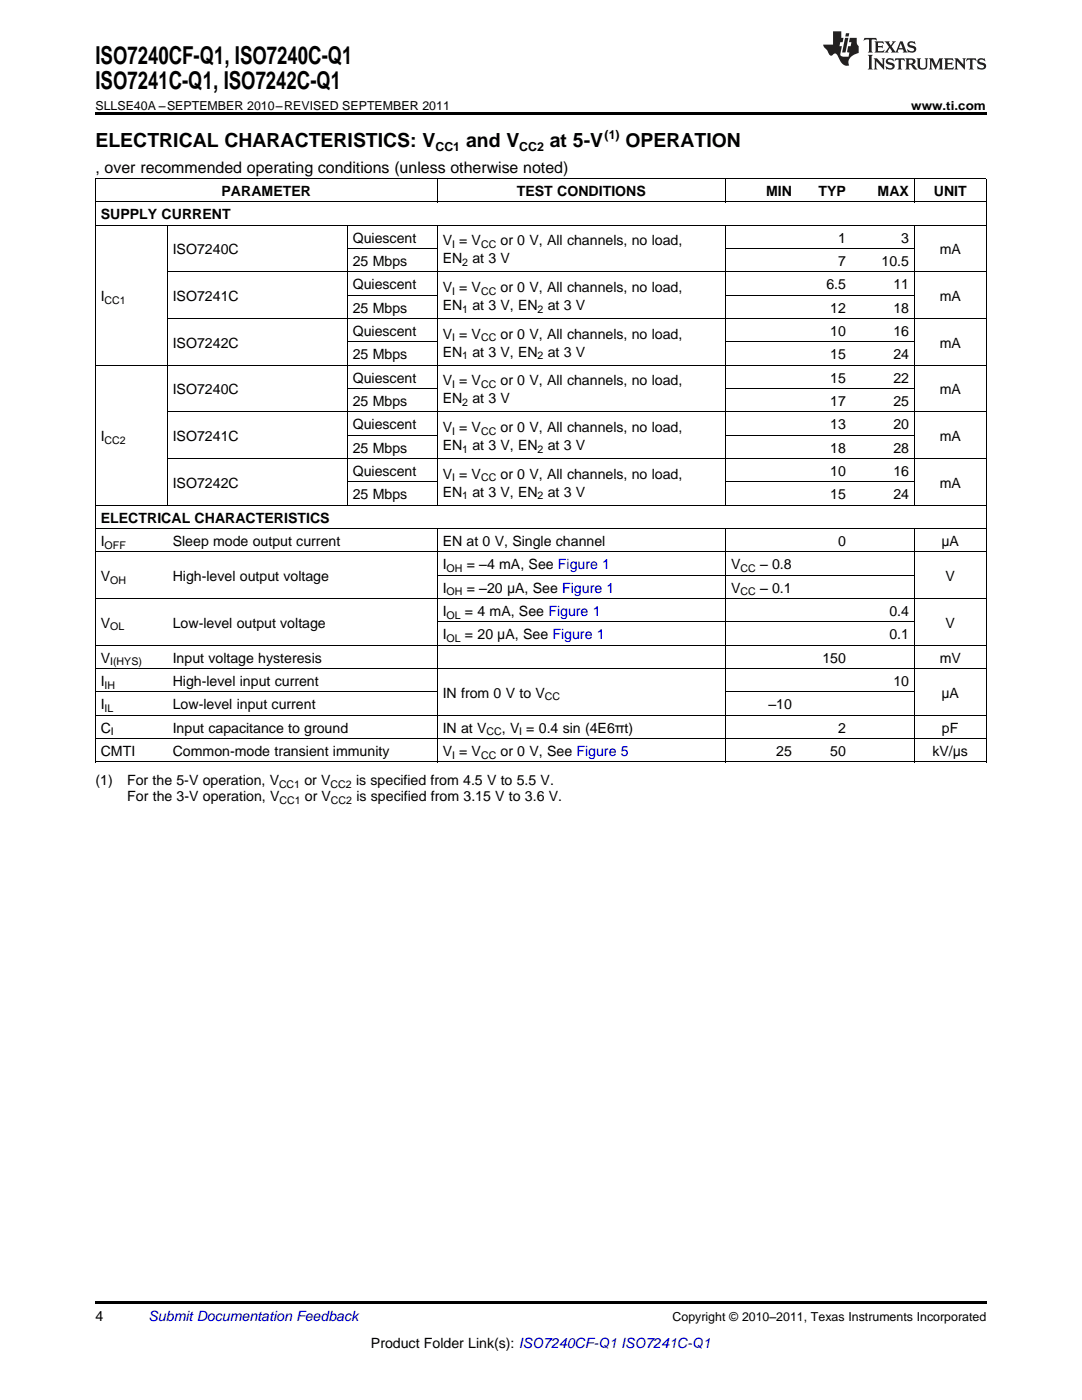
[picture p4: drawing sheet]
<svg xmlns="http://www.w3.org/2000/svg" width="216mm" height="279mm" viewBox="0 0 216 279" stroke-linecap="round" stroke-linejoin="round" font-family="sans-serif">
<defs><g id="words">
<g font-size="4.9">
<text x="19" y="12.8">ISO7240CF-Q1, ISO7240C-Q1</text>
<text x="19" y="17.8">ISO7241C-Q1, ISO7242C-Q1</text>
</g>
<g font-size="3.9">
<text x="19" y="29.3">ELECTRICAL CHARACTERISTICS: V</text>
<text x="93" y="29.3">and V</text>
<text x="109.7" y="29.3">at 5-V</text>
<text x="124.8" y="29.3">OPERATION</text>
</g>
<text font-size="3.2" x="19" y="34.4">, over recommended operating conditions (unless otherwise noted)</text>
<g font-size="2.8">
<text x="44.2" y="39.1">PARAMETER</text>
<text x="103.1" y="39.1">TEST CONDITIONS</text>
<text x="152.9" y="39.1">MIN</text>
<text x="163.3" y="39.1">TYP</text>
<text x="175.1" y="39.1">MAX</text>
<text x="186.3" y="39.1">UNIT</text>
<text x="20.1" y="43.7">SUPPLY CURRENT</text>
<text x="34.5" y="50.7">ISO7240C</text>
<text x="70.4" y="48.4">Quiescent</text>
<text x="70.4" y="53.1">25 Mbps</text>
<text x="88.3" y="48.9">V = V</text>
<text x="88.3" y="52.5">EN</text>
<text x="94.3" y="52.5">at 3 V</text>
<text x="99.9" y="48.9">or 0 V, All channels, no load,</text>
<text x="167.2" y="48.4">1</text>
<text x="167.2" y="53.1">7</text>
<text x="175.9" y="53.1">10.5</text>
<text x="179.8" y="48.4">3</text>
<text x="187.5" y="50.7">mA</text>
<text x="70.4" y="57.7">Quiescent</text>
<text x="88.3" y="58.2">V = V</text>
<text x="99.9" y="58.2">or 0 V, All channels, no load,</text>
<text x="164.9" y="57.7">6.5</text>
<text x="178.3" y="57.7">11</text>
<text x="20.1" y="60">I</text>
<text x="34.5" y="60">ISO7241C</text>
<text x="70.4" y="62.4">25 Mbps</text>
<text x="88.3" y="61.8">EN</text>
<text x="94.3" y="61.8">at 3 V, EN</text>
<text x="109.3" y="61.8">at 3 V</text>
<text x="165.7" y="62.4">12</text>
<text x="178.3" y="62.4">18</text>
<text x="187.5" y="60">mA</text>
<text x="34.5" y="69.4">ISO7242C</text>
<text x="70.4" y="67">Quiescent</text>
<text x="70.4" y="71.7">25 Mbps</text>
<text x="88.3" y="67.6">V = V</text>
<text x="88.3" y="71.2">EN</text>
<text x="94.3" y="71.2">at 3 V, EN</text>
<text x="99.9" y="67.6">or 0 V, All channels, no load,</text>
<text x="109.3" y="71.2">at 3 V</text>
<text x="165.7" y="67">10</text>
<text x="165.7" y="71.7">15</text>
<text x="178.3" y="67">16</text>
<text x="178.3" y="71.7">24</text>
<text x="187.5" y="69.4">mA</text>
<text x="70.4" y="76.3">Quiescent</text>
<text x="88.3" y="76.9">V = V</text>
<text x="99.9" y="76.9">or 0 V, All channels, no load,</text>
<text x="165.7" y="76.3">15</text>
<text x="178.3" y="76.3">22</text>
<text x="34.5" y="78.7">ISO7240C</text>
<text x="70.4" y="81">25 Mbps</text>
<text x="88.3" y="80.5">EN</text>
<text x="94.3" y="80.5">at 3 V</text>
<text x="165.7" y="81">17</text>
<text x="178.3" y="81">25</text>
<text x="187.5" y="78.7">mA</text>
<text x="20.1" y="88">I</text>
<text x="34.5" y="88">ISO7241C</text>
<text x="70.4" y="85.7">Quiescent</text>
<text x="88.3" y="86.2">V = V</text>
<text x="88.3" y="89.8">EN</text>
<text x="94.3" y="89.8">at 3 V, EN</text>
<text x="99.9" y="86.2">or 0 V, All channels, no load,</text>
<text x="109.3" y="89.8">at 3 V</text>
<text x="165.7" y="85.7">13</text>
<text x="178.3" y="85.7">20</text>
<text x="187.5" y="88">mA</text>
<text x="70.4" y="90.3">25 Mbps</text>
<text x="70.4" y="95">Quiescent</text>
<text x="88.3" y="95.5">V = V</text>
<text x="99.9" y="95.5">or 0 V, All channels, no load,</text>
<text x="165.7" y="90.3">18</text>
<text x="165.7" y="95">10</text>
<text x="178.3" y="90.3">28</text>
<text x="178.3" y="95">16</text>
<text x="34.5" y="97.3">ISO7242C</text>
<text x="70.4" y="99.6">25 Mbps</text>
<text x="88.3" y="99.1">EN</text>
<text x="94.3" y="99.1">at 3 V, EN</text>
<text x="109.3" y="99.1">at 3 V</text>
<text x="165.7" y="99.6">15</text>
<text x="178.3" y="99.6">24</text>
<text x="187.5" y="97.3">mA</text>
<text x="20.1" y="104.3">ELECTRICAL CHARACTERISTICS</text>
<text x="20.1" y="108.9">I</text>
<text x="34.5" y="108.9">Sleep mode output current</text>
<text x="88.3" y="108.9">EN at 0 V, Single channel</text>
<text x="88.3" y="113.6">I</text>
<text x="93.1" y="113.6">= –4 mA, See Figure 1</text>
<text x="145.9" y="113.6">V</text>
<text x="151.7" y="113.6">– 0.8</text>
<text x="167.2" y="108.9">0</text>
<text x="187.9" y="108.9">μA</text>
<text x="20.1" y="115.9">V</text>
<text x="34.5" y="115.9">High-level output voltage</text>
<text x="88.3" y="118.3">I</text>
<text x="93.1" y="118.3">= –20 μA, See Figure 1</text>
<text x="145.9" y="118.3">V</text>
<text x="151.7" y="118.3">– 0.1</text>
<text x="188.7" y="115.9">V</text>
<text x="20.1" y="125.2">V</text>
<text x="34.5" y="125.2">Low-level output voltage</text>
<text x="88.3" y="122.9">I</text>
<text x="92.8" y="122.9">= 4 mA, See Figure 1</text>
<text x="177.5" y="122.9">0.4</text>
<text x="188.7" y="125.2">V</text>
<text x="88.3" y="127.6">I</text>
<text x="92.8" y="127.6">= 20 μA, See Figure 1</text>
<text x="177.5" y="127.6">0.1</text>
<text x="20.1" y="132.2">V</text>
<text x="20.1" y="136.9">I</text>
<text x="34.5" y="132.2">Input voltage hysteresis</text>
<text x="34.5" y="136.9">High-level input current</text>
<text x="164.1" y="132.2">150</text>
<text x="178.3" y="136.9">10</text>
<text x="187.5" y="132.2">mV</text>
<text x="20.1" y="141.5">I</text>
<text x="34.5" y="141.5">Low-level input current</text>
<text x="88.3" y="139.2">IN from 0 V to V</text>
<text x="153.3" y="141.5">–10</text>
<text x="187.9" y="139.2">μA</text>
<text x="20.1" y="146.2">C</text>
<text x="34.5" y="146.2">Input capacitance to ground</text>
<text x="88.3" y="146.2">IN at V</text>
<text x="100.1" y="146.2">, V = 0.4 sin (4E6πt)</text>
<text x="167.2" y="146.2">2</text>
<text x="188" y="146.2">pF</text>
<text x="20.1" y="150.8">CMTI</text>
<text x="34.5" y="150.8">Common-mode transient immunity</text>
<text x="88.3" y="150.8">V = V</text>
<text x="99.9" y="150.8">or 0 V, See Figure 5</text>
<text x="154.9" y="150.8">25</text>
<text x="165.7" y="150.8">50</text>
<text x="186.1" y="150.8">kV/μs</text>
<text x="19" y="156.7">(1)</text>
<text x="25.4" y="156.7">For the 5-V operation, V</text>
<text x="25.4" y="159.9">For the 3-V operation, V</text>
<text x="60.8" y="156.7">or V</text>
<text x="60.8" y="159.9">or V</text>
<text x="71.1" y="156.7">is specified from 4.5 V to 5.5 V.</text>
<text x="71.1" y="159.9">is specified from 3.15 V to 3.6 V.</text>
<text x="19" y="263.6">4</text>
<text x="74" y="269">Product Folder Link(s): ISO7240CF-Q1 ISO7241C-Q1</text>
</g>
<text font-size="2.8" fill="#0000c8" x="29.6" y="263.6">Submit Documentation Feedback</text>
<g font-size="2.5">
<text x="19" y="21.9">SLLSE40A –SEPTEMBER 2010–REVISED SEPTEMBER 2011</text>
<text x="181.8" y="21.9">www.ti.com</text>
<text x="120.6" y="27.7">(1)</text>
<text x="86.9" y="30.1">CC1</text>
<text x="103.6" y="30.1">CC2</text>
<text x="134.2" y="263.6">Copyright © 2010–2011, Texas Instruments Incorporated</text>
</g>
<g font-size="2.1">
<text x="90.2" y="49.5">I</text>
<text x="92.3" y="53.1">2</text>
<text x="96" y="49.5">CC</text>
<text x="90.2" y="58.8">I</text>
<text x="96" y="58.8">CC</text>
<text x="20.9" y="60.6">CC1</text>
<text x="92.3" y="62.4">1</text>
<text x="107.3" y="62.4">2</text>
<text x="90.2" y="68.1">I</text>
<text x="92.3" y="71.7">1</text>
<text x="96" y="68.1">CC</text>
<text x="107.3" y="71.7">2</text>
<text x="90.2" y="77.4">I</text>
<text x="96" y="77.4">CC</text>
<text x="92.3" y="81">2</text>
<text x="20.9" y="88.5">CC2</text>
<text x="90.2" y="86.7">I</text>
<text x="96" y="86.7">CC</text>
<text x="92.3" y="90.3">1</text>
<text x="107.3" y="90.3">2</text>
<text x="90.2" y="96.1">I</text>
<text x="92.3" y="99.7">1</text>
<text x="96" y="96.1">CC</text>
<text x="107.3" y="99.7">2</text>
<text x="20.9" y="109.5">OFF</text>
<text x="22" y="116.5">OH</text>
<text x="89.1" y="114.2">OH</text>
<text x="89.1" y="118.8">OH</text>
<text x="147.8" y="114.2">CC</text>
<text x="147.8" y="118.8">CC</text>
<text x="22" y="125.8">OL</text>
<text x="89.1" y="123.5">OL</text>
<text x="89.1" y="128.1">OL</text>
<text x="20.9" y="137.4">IH</text>
<text x="22" y="132.8">I(HYS)</text>
<text x="20.9" y="142.1">IL</text>
<text x="108.7" y="139.8">CC</text>
<text x="22.1" y="146.8">I</text>
<text x="97.1" y="146.8">CC</text>
<text x="103.6" y="146.8">I</text>
<text x="90.2" y="151.4">I</text>
<text x="96" y="151.4">CC</text>
<text x="55.7" y="157.3">CC1</text>
<text x="55.7" y="160.4">CC1</text>
<text x="66" y="157.3">CC2</text>
<text x="66" y="160.4">CC2</text>
</g>
</g></defs>
<g fill="#231f20">
<path d="M172.5 7.6l-.1 .5 .4-.2h.6v.1v2.1l-.2 .4h.9l-.2-.4v-2.1l.1-.1h.5l.5 .2-.2-.5zM174.5 8.3l.2 .3v1.5l-.2 .4h1.8l.2-.6a1.04 1.04 0 0 1-1.3 .2v-.7h.6l.3 .2v-.6l-.3 .2h-.6v-.6l.8-.1 .4 .3-.2-.5zM176.5 8.3l.9 1.1-.9 1.1h.8l-.2-.2 .4-.7 .5 .7-.2 .2h1.5l-.2-.2 .2-.4h.9l.1 .4-.2 .2h1l-.3-.3-.7-1.9h-.5l-.9 2-.8-1 .9-1h-.8l.1 .3-.4 .5-.3-.6 .1-.2zM179.7 8.6l.4 1h-.7zM181.3 8.4a.63 .63 0 0 0-.2 .7 .63 .63 0 0 0 .6 .4l.6 .2 .1 .2a.75 .75 0 0 1-.7 .4 .75 .75 0 0 1-.6-.5l.1 .7 .1-.1a1.11 1.11 0 0 0 1.5-.6 1.13 1.13 0 0 0-1.2-.8l-.1-.4a1.04 1.04 0 0 1 1.2 .2l-.2-.5-.2 .1-.4-.2zM173.2 10.9l.2 .4v2.2l-.2 .4h1l-.3-.4v-2.2l.3-.4zM174.3 11.6l.3 .4v1.5l-.3 .4h.8l-.2-.4v-1.3l1.5 1.7v-1.9l.2-.4h-.7l.2 .4v.9l-1.1-1.3zM177 11.8a.62 .62 0 0 0-.2 .7 .62 .62 0 0 0 .6 .4l.6 .1 .1 .3a.76 .76 0 0 1-.7 .3 .76 .76 0 0 1-.7-.4l.2 .7 .1-.1a1.11 1.11 0 0 0 1.5-.6 1.13 1.13 0 0 0-1.2-.8l-.1-.4a1.04 1.04 0 0 1 1.2 .2l-.2-.6-.2 .1-.5-.1zM178.7 11.6l-.2 .6a.61 .61 0 0 1 .8-.3v1.6l-.2 .4h.9l-.2-.4v-1.6a.63 .63 0 0 1 .7 .3l-.1-.6zM180.6 11.6l.3 .4v1.5l-.3 .4h1l-.2-.2-.1-.8 .6 .2a.76 .76 0 0 0 1.2 .7l-1-1a.58 .58 0 0 0 .6-.5 .58 .58 0 0 0-.5-.6zM181.4 11.9h.1a.45 .45 0 0 1 .5 .1 .45 .45 0 0 1 .1 .5l-.8 .2zM182.9 11.6l.2 .2a2.17 2.17 0 0 0 .3 1.9 .99 .99 0 0 0 1.6-.6v-1.1l.2-.4h-.7l.2 .2a1.92 1.92 0 0 1-.2 1.8 .6 .6 0 0 1-.9-.5v-1.1l.2-.4zM185.4 11.6l.2 .4v1.5l-.2 .4h.7l-.2-.4v-1.4l.8 1.8 .8-1.8v1.4l-.2 .4h.9l-.2-.4v-1.5l.2-.4h-.8l-.6 1.5-.6-1.5zM188.4 11.6l.2 .4v1.5l-.2 .4h1.8l.1-.6a1.04 1.04 0 0 1-1.2 .1v-.6h.5l.4 .2v-.6l-.4 .2h-.5v-.7h.8l.3 .3-.1-.6zM190.5 11.6l.2 .4v1.5l-.2 .4h.7l-.2-.4v-1.3l1.5 1.7v-1.9l.2-.4h-.7l.2 .4v.9l-1.1-1.3zM192.9 11.6l-.1 .6a.61 .61 0 0 1 .7-.3l.1 1.6-.3 .4h1l-.3-.4 .1-1.6a.63 .63 0 0 1 .7 .3l-.1-.6zM195.2 11.8a.62 .62 0 0 0-.2 .7 .62 .62 0 0 0 .6 .4l.6 .1 .1 .3a.76 .76 0 0 1-.7 .3 .76 .76 0 0 1-.6-.4l.1 .7 .1-.1a1.11 1.11 0 0 0 1.6-.6 1.13 1.13 0 0 0-1.3-.8l-.1-.4a1.04 1.04 0 0 1 1.2 .2l-.1-.6-.2 .1-.5-.1z"/>
<path d="M166.2 6.3v2.6h-1.9v.4l.8 .9a.91 .91 0 0 0 1 .8 .56 .56 0 0 1 .5-.3 .56 .56 0 0 1 .5 .3l.4 .8a1.53 1.53 0 0 0 1.9 1.2 1.54 1.54 0 0 1 1-2.1l.9-.3v-1.4a1.52 1.52 0 0 1-.4-1.6h-1.3l-.2 .8h.5l-.2 .8h-.5l-.1 1v.2l.4 .1-.2 .8a1.93 1.93 0 0 1-1.6-.3l.3-1.8h-.5l.2-.8h.4l.2-.8h-.4v-1.3zM168.6 7.6l-.6 2.9h.7l.6-2.9zM168.8 6.6l-.1 .7h.6l.2-.7z"/>
</g>
<path d="M19 22.5h177.8v.5h-177.8zM19 259.7h177.8v.5h-177.8z" fill="#000"/>
<g fill="none" stroke="#000" stroke-width=".2">
<path d="M19 35.6h177.8M19.1 35.7v116.4M87.2 35.7v4.7M144.7 35.7v4.7M182.4 35.7v4.7M196.8 35.7v116.4M19 45h177.8M19 40.3h177.8M33.4 45v55.9M33.4 54.3h163.4M69.3 45v55.9M69.3 58.9h18"/>
<path d="M69.3 49.6h18M87.2 45v55.9M144.7 45v55.9M144.7 58.9h37.8M144.7 49.6h37.8M182.4 45v55.9M19 72.9h177.8M33.4 63.6h163.4M69.3 77.6h18M69.3 68.2h18M144.7 77.6h37.8M144.7 68.2h37.8"/>
<path d="M33.4 91.5h163.4M33.4 82.2h163.4M69.3 96.2h18M69.3 86.9h18M144.7 96.2h37.8M144.7 86.9h37.8M19 119.5h177.8M19 110.2h177.8M19 105.5h177.8M19 100.8h177.8M87.2 105.6v46.5M87.3 114.8h95.2"/>
<path d="M144.7 105.6v46.5M182.4 105.6v46.5M19 138.1h68.3M19 133.4h177.8M19 128.8h177.8M87.3 124.1h95.2M144.7 138.1h37.8M19 152.1h177.8M19 147.4h177.8M19 142.8h177.8"/>
</g>
<use href="#words"/>
</svg>
